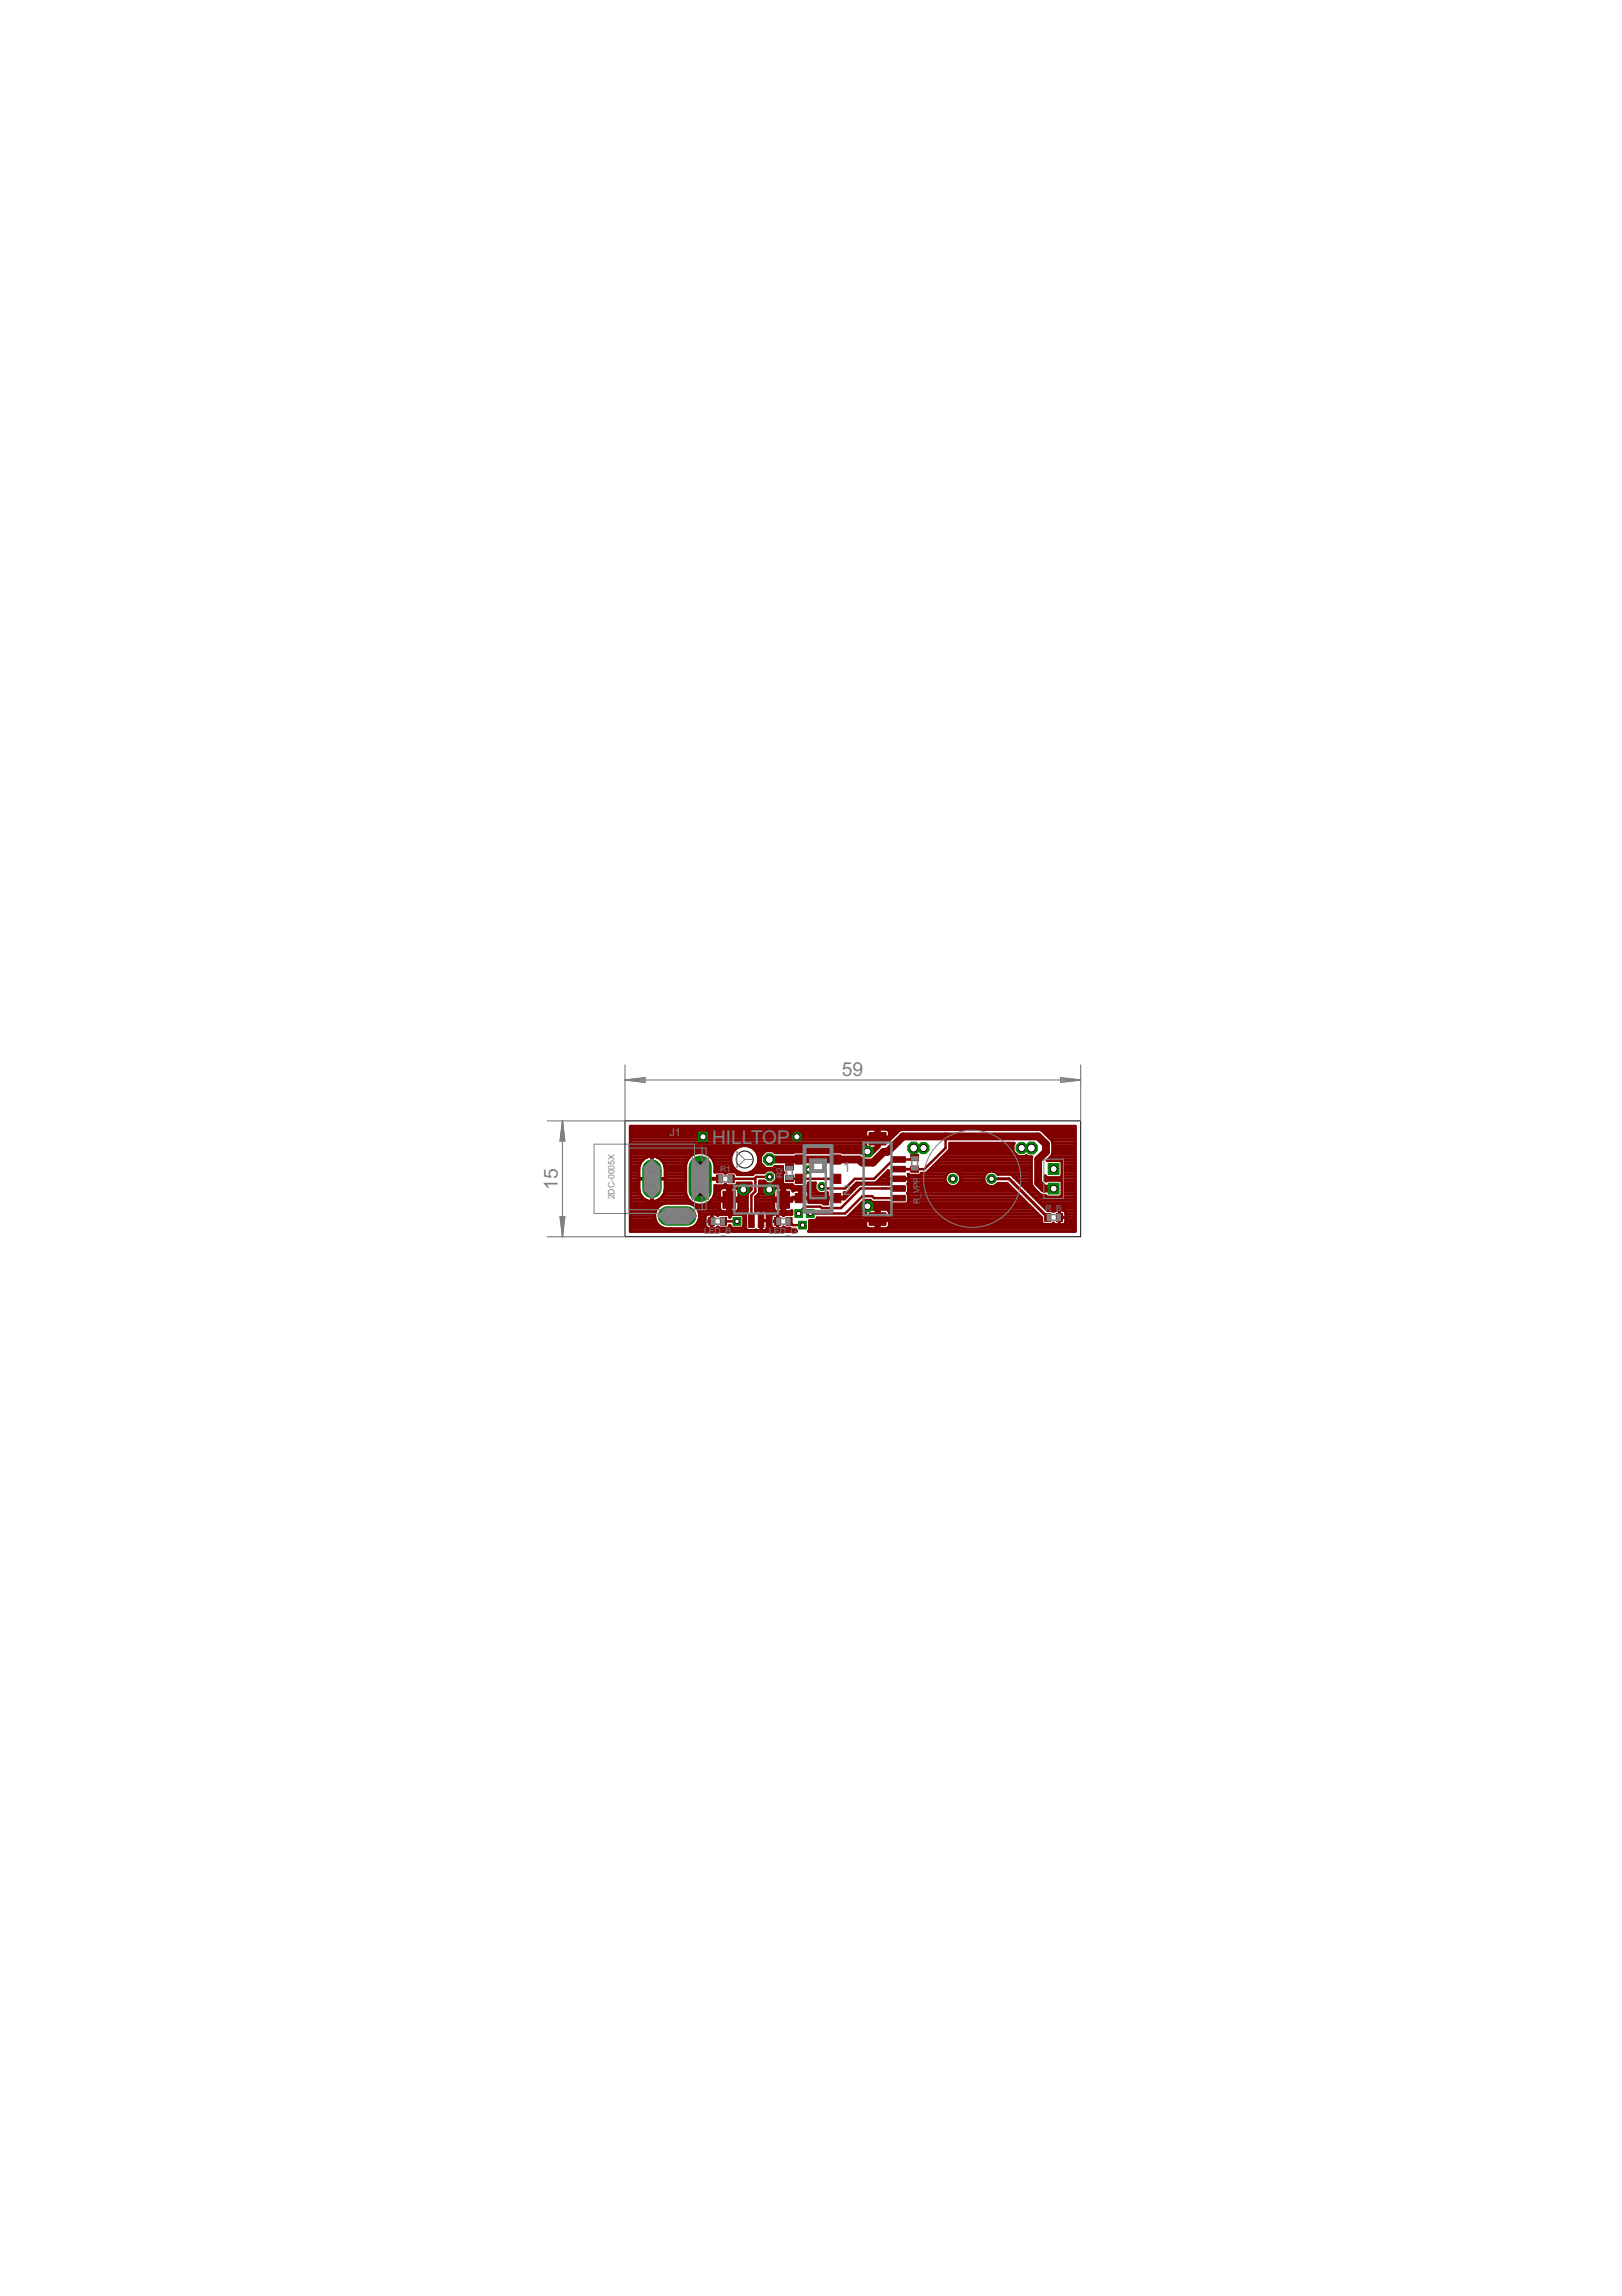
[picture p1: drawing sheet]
<svg xmlns="http://www.w3.org/2000/svg" width="210mm" height="297mm" viewBox="0 0 210 297" stroke-linecap="round" stroke-linejoin="round" font-family="sans-serif">
<defs><g id="words">
<g font-size="2.8" fill="#808080">
<text x="108.9" y="139.2">59</text>
<text x="92.2" y="148">HILLTOP</text>
<text x="72.2" y="153.9" transform="rotate(-90 72.2 153.9)">15</text>
</g>
<g font-size="2" fill="#808080">
<text x="109.1" y="151.6">1</text>
<text x="109.1" y="154.6">2</text>
</g>
<text font-size="1.6" fill="#808080" x="86.6" y="147">J1</text>
<g font-size="1.3" fill="#808080">
<text x="79.5" y="155.2" transform="rotate(-90 79.5 155.2)">2DC-0005X</text>
<text x="91.1" y="159.7">LED_B</text>
<text x="99.5" y="159.7">LED_G</text>
</g>
<g font-size="1.2" fill="#808080">
<text x="93.2" y="151.6">R1</text>
<text x="101.3" y="152.4" transform="rotate(-90 101.3 152.4)">R2</text>
<text x="119" y="155.7" transform="rotate(-90 119 155.7)">R</text>
<text x="119" y="155" transform="rotate(-90 119 155)">_</text>
<text x="119" y="154.4" transform="rotate(-90 119 154.4)">V</text>
<text x="119" y="153.7" transform="rotate(-90 119 153.7)">P</text>
<text x="119" y="153" transform="rotate(-90 119 153)">P</text>
<text x="135.3" y="156.6">R_B</text>
</g>
</g></defs>
<g fill="#800000" stroke="#800000" stroke-width=".13">
<path d="M112.5 156.9h2.2v1.6h-2.2z"/>
<path d="M112.5 146.5h2.2v1.6h-2.2z"/>
<path d="M115.4 149.6h1.8v.8h-1.8z"/>
<path d="M115.4 150.9h1.8v.7h-1.8z"/>
<path d="M115.4 152.1h1.8v.8h-1.8z"/>
<path d="M115.4 153.4h1.8v.7h-1.8z"/>
<path d="M115.4 154.6h1.8v.8h-1.8z"/>
<path d="M136.7 157h.8v1h-.8z"/>
<path d="M135.2 157h.8v1h-.8z"/>
<path d="M117.9 149.4h1v.8h-1z"/>
<path d="M117.9 150.9h1v.8h-1z"/>
<path d="M100.6 154.1h1.6v2.2h-1.6z"/>
<path d="M93.6 154.1h1.6v2.2h-1.6z"/>
<path d="M98.1 157h.7v1.8h-.7z"/>
<path d="M96.9 157h.7v1.8h-.7z"/>
<path d="M94.2 152h.8v1h-.8z"/>
<path d="M92.7 152h.8v1h-.8z"/>
<path d="M101.7 152.1h1v.8h-1z"/>
<path d="M101.7 150.6h1v.8h-1z"/>
<path d="M93.2 157.5h.8v1h-.8z"/>
<path d="M91.7 157.5h.8v1h-.8z"/>
<path d="M101.7 157.5h.8v1h-.8z"/>
<path d="M100.2 157.5h.8v1h-.8z"/>
<path d="M107.5 151.9h1.3v1.2h-1.3z"/>
<path d="M107.5 154.4h1.3v1.2h-1.3z"/>
<path d="M107.5 149.4h1.3v1.2h-1.3z"/>
<path d="M102.9 151.9h1.3v1.2h-1.3z"/>
<path d="M102.9 154.4h1.3v1.2h-1.3z"/>
<path d="M102.9 149.4h1.3v1.2h-1.3z"/>
</g>
<path d="M93.6 158h1.8M97.7 152.4v1.7l-.5 .5v3.3M99.6 150l.1-.1h2.1l.4 .4v.7M99.6 152.3h-1.7l-.3 .2h-3M102.1 158l.5 .5h1.3M102.2 152.5h6M104.7 151.3v.2l-1.1 1M116.3 153.8h-4.9l-2.6 2.5h-2.4l-.2-.2h-2l-.8 .9M116.3 155h-3.2l-.2-.3h-1.3l-2.2 2.3h-4.5M118.4 149.8l.3 .2h-3.1l-2.5 2.5h-2.5l-1.2 1.3h-2.8l-.2-.3M122.4 147v1.5l-2.8 2.8h-3.3" fill="none" stroke="#800000" stroke-width=".32"/>
<path d="M99.6 150h11.6l.4 .4h1.4l1.4-1.4h.5l2-2h17.4l1.1 1v1l-1.1 1v3l.8 .8h1.3" fill="none" stroke="#800000" stroke-width="1"/>
<path d="M90.6 152.5h2.5" fill="none" stroke="#800000" stroke-width=".51"/>
<g fill="none" stroke="#800000" stroke-width=".4">
<path d="M81.6 157.1h3.1M81.6 158.9h4.3M81.6 154.9h1.5M81.6 147.5h33.5M81.6 151.2h1.1M81.6 151.9h1.1M81.6 159.3h21.5M81.6 158.5h3.7M81.6 158.2h3.3M81.6 157.8h3.2M81.6 157.4h3.1M81.6 156.7h3.2"/>
<path d="M81.6 156.3h3.4M81.6 156h3.8M81.6 155.6h7.9M81.6 155.2h1.9M81.6 154.5h1.2M81.6 154.1h1.1M81.6 153.8h1.1M81.6 153.4h1.1M81.6 153h1.1M81.6 152.7h1.1M81.6 152.3h1.1M81.6 151.5h1.1"/>
<path d="M81.6 150.8h1.1M81.6 150.4h1.3M81.6 150.1h1.6M81.6 149.7h2.1M81.6 149.3h8.1M81.6 149h13.3M81.6 148.6h13.6M81.6 148.2h14.4M81.6 147.9h30.4M81.6 147.1h31.8M81.6 146.8h30.4M81.6 146.4h30.4"/>
<path d="M81.6 146h57.5M82.7 152.5h.6M83.1 150.1a1.71 1.71 0 0 1 1.8-.5 1.71 1.71 0 0 1 1.2 1.6v2.7a1.71 1.71 0 0 1-1.7 1.6 1.71 1.71 0 0 1-1.7-1.6v-3zM84.4 149.6v.3M84.4 155.2h.1M84.4 149.7h.1M84.4 155.1v.4M85 156.4l.4-.5 .6-.2h3.2a1.68 1.68 0 0 1 1.4 1.6 1.68 1.68 0 0 1-1.4 1.7h-3.2a1.7 1.7 0 0 1-1-2.6zM85.1 149.7h4.1M85.3 155.2h3.9M85.6 150.1h3.4M85.7 154.9h3.2"/>
<path d="M85.9 150.4h2.9M85.9 154.5h2.9M86 150.8h2.7M86 154.1h2.7M86.1 152.5h-.6M86.1 151.2h2.6M86.1 151.9h2.6M86.1 153.8h2.6M86.1 153.4h2.6M86.1 153h2.6M86.1 152.7h2.6M86.1 152.3h2.6"/>
<path d="M86.1 151.5h2.6M89.3 158.9h2.2M89.9 156h3.2M90 158.5h1.3M90.2 156.3h2.9M90.3 158.2h1M90.4 156.7h2.9M90.5 157.8h.8M90.5 157.1h1.1M90.5 157.4h.8M91.3 158h.8M91.3 157.4v1.2l.1 .3 .3 .1h.9l.3-.3 .1 .2"/>
<path d="M91.5 149.3h3.2M91.7 155.6h1.4M92 149.7h2.6M92.1 155.2h2.1M92.1 158.9h.1M92.1 157.1v1.9M92.1 158.5h.1M92.1 158.2h.1M92.1 157.8h.1M92.1 157.4h.1M92.3 150.1h2.3M92.3 154.9h.8"/>
<path d="M92.4 150.4h2.2M92.5 154.5h.6M92.5 151.2h2.5M92.5 154.1h.6M92.5 153.8h.8M92.5 151.5h2.9M92.5 150.8h2.2M92.6 157.1l.3 .1 .1-.1h1.2l.2 .2v.2l.3-.4h1.3l.3 .2v1.4l-.3 .2M92.8 158.9h3.7M93.2 153.8l.3-.2h.7v3.2h-.7l-.3-.2-.1-.2v-1h2.5v1l-.2 .3-.8 .1v-3.2h.6l.3 .2 .1 .3v.9h-2.5v-.9zM93.7 153.4h.3M94.2 154.9h.4"/>
<path d="M94.2 156.7h.4M94.2 156.3h.4M94.2 156h.4M94.2 155.6h.4M94.2 154.5h.4M94.2 154.1h.4M94.2 153.8h.4M94.2 158.9l.2-.3 .3 .3M94.4 157.4h.1M94.6 155.2h2.1M94.8 149a1.82 1.82 0 0 0 .6 2.5M94.8 149a1.83 1.83 0 0 1 2.9-.3 1.83 1.83 0 0 1-.3 2.8"/>
<path d="M95.2 153.4h2M95.4 151.5l.6 .3h.7l.7-.3M95.4 151.9h2M95.4 156.7h1.2M95.5 153.8h1.7M95.6 154.9h1.1M95.6 156.3h1.1M95.6 156h1.1M95.6 155.6h1.1M95.6 154.5h1.1M95.6 154.1h1.4M96.3 158.5h.2"/>
<path d="M96.3 158.2h.2M96.3 157.8h.2M96.3 157.4h.2M96.5 157.1h-4.8h-.3l-.1 .3M96.8 148.2h15.2M97.4 151.5h1.7M97.5 148.6h16M97.7 151.2h3.6M97.8 154.9v1.7l1.1-.1a.43 .43 0 0 1 .4 .5v1.9a.43 .43 0 0 1-.4 .4M97.8 156.3h2.3M97.8 156h2.3M97.8 155.6h2.3"/>
<path d="M97.8 155.2h3.4M97.8 154.9h2.3M97.9 149h1.1M98 150.8h.7M98 149.3h.6M98.1 150.4h.3M98.2 154.5h1.9M98.2 150.1h.2M98.2 149.7h.2M98.3 154.1h1.8M98.3 153.8h2M98.3 153.4h4.3"/>
<path d="M98.3 153h.8M98.5 157.1h.1M98.5 158.9h.1M98.5 157.9h.8M98.5 156.5v2.8M98.5 158.5h.1M98.5 158.2h.1M98.5 157.8h.1M98.5 157.4h.1M98.5 156.7h.1M99.2 156.7h1.1M99.3 157.1h.8"/>
<path d="M99.3 158.9h.7M99.3 158.5h.5M99.3 158.2h.5M99.3 157.8h.5M99.3 157.4h.5M99.8 158h.8M100.1 151.2l.2-.3h1v.6l.2 .2-.2 .2v1.1M100.1 153h1.2M100.2 149h12.9M100.2 151.5h1.1M100.3 153.8l.2-.2h.7v3.2h-.7a.43 .43 0 0 1-.4-.4v-1h2.4v-.3h1v-1.2h-.7l-.2 .2M100.5 152.6v-.7l-.5-.5h-.7l-.4 .3h-1.3l-.2 .3h-2l-.2-.4h-1.1l-.2 .2-.2-.2h-1.2a1.96 1.96 0 0 0-1.4-2.4 1.96 1.96 0 0 0-2.4 1.4v3.8a1.96 1.96 0 0 0 2.5 1.5 1.96 1.96 0 0 0 1.3-2.5h1.2l.2-.2 .2 .2h1.1l.2-.2v-.1h1.8v.8l-.5 .5v2.2l-.2 .2v2.2l.2 .2 1.1-.1 .3 .2"/>
<path d="M100.5 152.6l-.5 .6h-.7l-.4-.4h-.6v1.6l-.5 .5M100.5 151.9h.8M100.5 152.7h.8M100.5 152.3h.8M100.6 157.1v1.9M100.6 158.9h.1M100.6 158.5h.1M100.6 158.2h.1M100.6 157.8h.1M100.6 157.4h.1M101.1 157.1h1.4M101.2 154.9h.4"/>
<path d="M101.2 156.7h.4M101.2 156.3h.4M101.2 156h.4M101.2 155.6h.4M101.2 154.5h.4M101.2 154.1h.4M101.2 153.8h.4M101.3 153l.2 .3h1M101.4 157.2h.1M101.4 157.2l-.3-.1h-.9h-.3l-.1 .3v1.2l.1 .2 .3 .2h.9l.3-.3 .2 .2M101.6 155.2h.9M102.4 156.7h.1"/>
<path d="M102.4 156.7l.1 .4h-.9l-.2 .1M102.4 153.8l-.2-.2h-.6v3.2l.8-.1M102.4 153.8l.2 .3M102.4 153.8h3.1M102.5 153.3l.2 .2h1.7l.2-.2v-.2h.9v.8l.5 .5h.7l.1-.1h.3v.6h1v.2h-1v.6h-.5l-.2-.1h-1.7v-.5h-1v-1.2h.6l.3 .3 .1 .7-4.6 .1v-.9l.2-.3M102.5 153.3h.1M102.6 154.1h.1M103.5 154.9h.2M103.5 154.5h.2M103.5 154.1h.2M104.5 153.4h1M104.6 154.1h1.1"/>
<path d="M104.7 154.9h2.4M104.7 159.3h34.4M104.7 155.2h2.4M104.7 154.5h2.4M104.8 158.9h7.4M104.8 158.5h7.2M104.8 158.2h7.2M105.6 157.8h7.8M106.4 155.6h.7M109.3 154.9h.2M109.3 154.5h.6M109.7 157.4h2.3"/>
<path d="M109.8 154.1h.4M110.1 157.1h1.9M110.2 153.8h.4M110.5 156.7h1.6M110.5 153.4h.5M110.8 156.3h22.8M111.2 156h22M111.6 155.6h3.4M111.8 149.3h1M112 147.5v.8l.2 .2 .2 .1h1v-2.5h-1l-.3 .1-.1 .9h3.1v-.8l-.3-.2h-1v2.2l-1.2 1.2h-.7l-.2-.3-.4-.1h-2.2l-.1-.1h-1.6l-.1 .1h-2.8l-.1-.1-4.1 .1-.2-.2h-1l-.7 .6v1l.7 .7M112.1 156.6l.3-.2h1v2.6h-1l-.2-.1-.2-.2v-.8h3.1v.8l-.4 .3h-.9v-2.6h.9l.2 .1 .2 .2v.8h-3.1zM113.4 157.1h.4"/>
<path d="M113.4 158.9h.4M113.4 158.5h.4M113.4 158.2h.4M113.4 157.4h.4M113.4 156.7h.4M113.4 148.2h.4M113.4 147.9h.4M113.4 146.8h.4M113.4 146.4h.4M113.4 153h1.5M113.7 152.7h1.2M113.8 157.8h21"/>
<path d="M113.8 147.1h1.7M114.1 152.3h.8M114.5 151.9h.5M114.9 151.5h.1M114.9 158.9h24.2M114.9 152.5h2.7M114.9 153v-.9l.1-.3v-.4l-1.7 1.7h-2.5l-1.2 1.2h-.3v.6h-1v.2h.9l1.9-1.9h3.9M114.9 153l.1 .1M115 153.1v.1M115.1 156.7h18.8M115.1 147.5l1.3-1.2 .3-.2h17.8l.4 .2 1.2 1.2M115.1 157.1h19.2"/>
<path d="M115.1 158.5h24M115.1 158.2h19.7M115.1 157.4h19.6M115.1 146.8h.7M115.1 146.4h1.1M116.3 152.5h.1M117.5 153.2l.1 1.1-.1 .1 .1 .1M117.5 155.6h15.3M117.5 153.1v.1M117.6 154.5v1l-.3 .3h-2.1l-.2-.2h-2.1l-.3-.3h-.8l-2.2 2.3h-3.8l-.3 .3h-.7v1.3l-.2 .1h34.5v-13.6h-57.5v13.6h21.5l-.1-.3h-.6l-.2-.1h-1M117.6 154.9h14.5M117.6 155.2h14.9"/>
<path d="M117.6 154.5h14.1M117.6 154.1h13.8M117.6 153.8h13.4M117.6 153.4h5.2M117.6 153l-.1 .1M117.6 153h4.8M117.6 152.7h4.7M117.6 152.3h4.7M119.2 151.9h3.3M120.1 151.5h2.9M120.5 151.2h13M120.8 150.8h12.7"/>
<path d="M121.2 150.4h12.3M121.6 150.1h11.9M121.9 149.7h11.6M122.3 149.3h9.1M122.7 149h8.4M122.9 148.6h8.2M122.9 148.2h8.2M123.6 151.5h4.4M123.8 153.4h4M124.1 151.9h3.4M124.2 153h3.2M124.3 152.3h3"/>
<path d="M124.3 152.7h3M128.3 152.5h2.3l5 5M128.6 151.5h4.9M128.8 153.4h1.8M130.9 151.9l.3 .4M131.1 149v-.9l.1-.2h-8.3v.8l-3.1 3.1h-.5l-.3 .3h-1.3l-.2-.2 .1 .2v.9M131.1 149l.6 .6h1l.1-.1 .2 .2h.5v3.5M131.2 152.3l4.4 4.3h.6l.1 .2 .3-.3h1a.43 .43 0 0 1 .3 .5v1.2M131.2 152.3h2.3M131.6 152.7h1.9M132 153h1.5M132.3 153.4h1.2"/>
<path d="M132.7 153.8h1.1M133.1 154.1h1.1M133.4 154.5h1.1M133.5 153.2h.1M133.5 153.2l.1 .3M133.5 151.9h-4.4a1.02 1.02 0 0 0-1.5-.1 1.02 1.02 0 0 0 0 1.5 1.02 1.02 0 0 0 1.5-.2h1.2l4.5 4.4v.7M133.6 153.5h.1M133.6 153.5l1 1.1M133.8 154.9h1.6M134.2 155.2h4.9M134.5 155.6h4.6M134.6 154.5h.1"/>
<path d="M134.6 154.5l.7 .2 .2 .2h3.6M134.8 158.2l.2 .2h1.2l.1-.2 .3 .3 1.1-.1 .2-.2M134.9 154.7h.1M134.9 156h4.2M135 146.4h4.1M135.3 152.7l.1 .1 .1-.1h1.7l.3 .2v1.7l-.3 .3M135.3 152.7h3.8M135.3 152.3h.1M135.3 156.3h3.8M135.4 146.8h3.7M135.6 150.1h3.5M135.7 147.1h3.4"/>
<path d="M135.9 149.7h3.2M136.1 147.5h3M136.1 147.5l.1 .3v1.4l-.1 .3-.6 .6h1.7l.3 .3v1.7l-.3 .3h-1.7l-.2-.3v.6M136.2 149.3h2.9M136.2 156.7h.2M136.2 149h2.9M136.2 148.6h2.9M136.2 148.2h2.9M136.2 147.9h2.9M137.1 157.1h.1M137.1 157.5h.8M137.1 156.5v2"/>
<path d="M137.1 158.2h.1M137.1 157.8h.1M137.1 157.4h.1M137.1 156.7h.1M137.3 152.3h1.8M137.5 151.2h1.6M137.5 151.9h1.6M137.5 154.5h1.6M137.5 154.1h1.6M137.5 153.8h1.6M137.5 153.4h1.6M137.5 153h1.6"/>
<path d="M137.5 151.5h1.6M137.5 150.8h1.6M137.5 150.4h1.6M137.8 156.7h1.3M137.9 158.2h1.2M137.9 157.1h1.2M137.9 157.8h1.2M137.9 157.4h1.2"/>
<circle cx="123.3" cy="152.5" r="1.03"/>
</g>
<circle cx="112.3" cy="149" r=".76" fill="#008000" stroke="#008000" stroke-width=".13"/>
<circle cx="112.3" cy="149" r=".44" fill="#fff" stroke="#000" stroke-width=".13"/>
<circle cx="112.3" cy="156.1" r=".76" fill="#008000" stroke="#008000" stroke-width=".13"/>
<circle cx="112.3" cy="156.1" r=".44" fill="#fff" stroke="#000" stroke-width=".13"/>
<circle cx="123.3" cy="152.5" r=".61" fill="#008000" stroke="#008000" stroke-width=".13"/>
<circle cx="123.3" cy="152.5" r=".36" fill="#fff" stroke="#000" stroke-width=".13"/>
<circle cx="128.3" cy="152.5" r=".61" fill="#008000" stroke="#008000" stroke-width=".13"/>
<circle cx="128.3" cy="152.5" r=".36" fill="#fff" stroke="#000" stroke-width=".13"/>
<circle cx="99.5" cy="153.9" r=".76" fill="#008000" stroke="#008000" stroke-width=".13"/>
<circle cx="99.5" cy="153.9" r=".44" fill="#fff" stroke="#000" stroke-width=".13"/>
<circle cx="96.2" cy="153.9" r=".76" fill="#008000" stroke="#008000" stroke-width=".13"/>
<circle cx="96.2" cy="153.9" r=".44" fill="#fff" stroke="#000" stroke-width=".13"/>
<path d="M135.7 150.5h1.4v1.4h-1.4z" fill="#008000" stroke="#008000" stroke-width=".13"/>
<circle cx="136.4" cy="151.2" r=".44" fill="#fff" stroke="#000" stroke-width=".13"/>
<path d="M135.7 153.1h1.4v1.4h-1.4z" fill="#008000" stroke="#008000" stroke-width=".13"/>
<circle cx="136.4" cy="153.8" r=".44" fill="#fff" stroke="#000" stroke-width=".13"/>
<path d="M84.4 151.3v2.5" fill="none" stroke="#008000" stroke-width="2.5"/>
<circle cx="84.4" cy="152.5" r=".4" fill="#fff" stroke="#000" stroke-width=".13"/>
<path d="M90.6 151v3" fill="none" stroke="#008000" stroke-width="3"/>
<circle cx="90.6" cy="152.5" r=".4" fill="#fff" stroke="#000" stroke-width=".13"/>
<path d="M86.4 157.3h2.5" fill="none" stroke="#008000" stroke-width="2.5"/>
<circle cx="87.6" cy="157.3" r=".4" fill="#fff" stroke="#000" stroke-width=".13"/>
<circle cx="119.5" cy="148.5" r=".78" fill="#008000" stroke="#008000" stroke-width=".13"/>
<circle cx="119.5" cy="148.5" r=".47" fill="#fff" stroke="#000" stroke-width=".13"/>
<circle cx="132.2" cy="148.5" r=".78" fill="#008000" stroke="#008000" stroke-width=".13"/>
<circle cx="132.2" cy="148.5" r=".47" fill="#fff" stroke="#000" stroke-width=".13"/>
<circle cx="118.2" cy="148.5" r=".83" fill="#008000" stroke="#008000" stroke-width=".13"/>
<circle cx="118.2" cy="148.5" r=".51" fill="#fff" stroke="#000" stroke-width=".13"/>
<circle cx="133.5" cy="148.5" r=".83" fill="#008000" stroke="#008000" stroke-width=".13"/>
<circle cx="133.5" cy="148.5" r=".51" fill="#fff" stroke="#000" stroke-width=".13"/>
<circle cx="99.6" cy="150" r=".8" fill="#008000" stroke="#008000" stroke-width=".13"/>
<circle cx="99.6" cy="150" r=".51" fill="#fff" stroke="#000" stroke-width=".13"/>
<path d="M90.4 146.5h1.2v1.2h-1.2z" fill="#008000" stroke="#008000" stroke-width=".13"/>
<circle cx="91" cy="147.1" r=".4" fill="#fff" stroke="#000" stroke-width=".13"/>
<circle cx="103.1" cy="147.1" r=".59" fill="#008000" stroke="#008000" stroke-width=".13"/>
<circle cx="103.1" cy="147.1" r=".4" fill="#fff" stroke="#000" stroke-width=".13"/>
<path d="M102.8 156.5h1.1v1h-1.1z" fill="#008000" stroke="#008000" stroke-width=".13"/>
<circle cx="103.4" cy="157" r=".3" fill="#fff" stroke="#000" stroke-width=".13"/>
<path d="M104.4 156.5h1v1h-1z" fill="#008000" stroke="#008000" stroke-width=".13"/>
<circle cx="104.9" cy="157" r=".3" fill="#fff" stroke="#000" stroke-width=".13"/>
<circle cx="106.4" cy="153.5" r=".55" fill="#008000" stroke="#008000" stroke-width=".13"/>
<circle cx="106.4" cy="153.5" r=".3" fill="#fff" stroke="#000" stroke-width=".13"/>
<circle cx="99.6" cy="152.3" r=".55" fill="#008000" stroke="#008000" stroke-width=".13"/>
<circle cx="99.6" cy="152.3" r=".3" fill="#fff" stroke="#000" stroke-width=".13"/>
<circle cx="104.7" cy="151.3" r=".55" fill="#008000" stroke="#008000" stroke-width=".13"/>
<circle cx="104.7" cy="151.3" r=".3" fill="#fff" stroke="#000" stroke-width=".13"/>
<path d="M94.9 157.5h1v1h-1z" fill="#008000" stroke="#008000" stroke-width=".13"/>
<circle cx="95.4" cy="158" r=".3" fill="#fff" stroke="#000" stroke-width=".13"/>
<path d="M103.4 158h1v1h-1z" fill="#008000" stroke="#008000" stroke-width=".13"/>
<circle cx="103.9" cy="158.5" r=".3" fill="#fff" stroke="#000" stroke-width=".13"/>
<path d="M95 153.4h5.7v3.6h-5.7zM104.9 150h2v5h-2zM111.8 147.8h3.6v9.4h-3.6z" fill="none" stroke="#808080" stroke-width=".32"/>
<g fill="none" stroke="#808080" stroke-width=".13">
<path d="M76.9 148h13v9h-13zM81.4 148.5h10v8h-10M81.4 148v9M83.4 152.4l1-1 1 1-1 1zM83.4 152.1l1-1 1 1-1 1zM83.4 151.7l2 2-1 1-1-1 2-2-1-1zM83.4 151.5l1-1 1 1-1 1zM83.4 152.8l1-1 1 1-1 1zM84.4 150v4M84.4 151.3l1 1-1 1-1-1zM84.4 151.2l1 1-1 1-1-1zM84.4 151l1 1-1 1-1-1z"/>
<path d="M84.4 150.9l1 1-1 1-1-1zM84.4 152.8l-1 1 1 1 1-1-2-2 1-1 1 1-1 1M84.4 150.6l1 1-1 1-1-1zM84.4 150.4l-1 1 2 2-1 1-1-1 2-2zM84.4 150.3l1 1-1 1-1-1zM84.4 152.2l-1 1 1 1 1-1-2-2 1-1 1 1-1 1M84.4 152.1l-1 1 1 1 1-1-2-2 1-1 1 1-1 1M84.4 150l1 1-2 2 1 1 1-1-1-1M84.4 150l-1 1 1 1M84.4 151.6l1 1-1 1-1-1zM84.4 151.7l1 1-1 1-1-1zM84.4 151.9l1 1-1 1-1-1z"/>
<path d="M84.4 152.3l1 1-1 1-1-1zM84.4 152.5l1 1-1 1-1-1zM84.4 152.6l1 1-1 1-1-1zM84.4 152.9l1 1-1 1-1-1zM84.4 153l1 1-1 1-1-1zM86.1 156.3l1 1-1 1-1-1zM86.1 156.3v1M86.2 156.3l1 1-1 1-1-1zM86.2 156.3v1M86.3 156.3l2 2 1-1-1-1M86.3 156.3v1M86.3 156.3l-1 1 1 1 1-1"/>
<path d="M86.4 157v.5h3v-.5M86.4 157.3l1 1 1-1M86.4 156.3l-1 1 1 1 2-2M86.4 156.3l2 2 1-1-1-1M86.4 156.3v1M86.5 156.3l1 1-1 1-1-1zM86.5 156.3v1M86.6 156.3l-1 1 1 1 1-1M86.6 156.3v1M86.6 156.3l1 1M86.7 157.3l1 1 1-1M86.7 156.3v1"/>
<path d="M86.7 156.3l1 1-1 1-1-1zM86.8 156.3l1 1-1 1-1-1zM86.8 156.3v1M86.9 156.3l1 1M86.9 156.3l-1 1 1 1 1-1M86.9 156.3v1M87 156.3l-1 1 1 1 2-2M87 157.3l1 1 1-1M87 156.3l2 2 1-1-1-1M87 156.3v1M87.1 156.3l-1 1 1 1 2-2M87.1 156.3v1"/>
<path d="M87.1 156.3l1 1M87.2 156.3l-1 1M87.2 156.3v1M87.2 156.3l1 1-1 1-1-1M87.3 156.3l-1 1M87.3 156.3v1M87.3 156.3l1 1-1 1-1-1M87.4 156.3v1M87.4 156.3l1 1M87.4 156.3l-1 1M87.5 156.3l1 1-1 1-1-1zM87.5 156.3v1"/>
<path d="M87.6 156.3l1 1-1 1-1-1zM87.6 156.3v1M87.7 156.3l1 1M87.7 156.3l-1 1M87.7 156.3v1M87.8 156.3l1 1-1 1-1-1zM87.8 156.3v1M87.9 156.3v1M87.9 156.3l1 1M87.9 156.3l-1 1 1 1 1-1M88 156.3l1 1M88 156.3l-1 1"/>
<path d="M88 156.3v1M88.1 156.3l1 1M88.1 156.3v1M88.1 156.3l-1 1 1 1 1-1M88.2 156.3l1 1-1 1-1-1M88.2 156.3l-1 1M88.2 156.3v1M88.3 156.3l-1 1M88.3 156.3v1M88.4 156.3v1M88.5 156.3l-1 1M88.5 156.3v1"/>
<path d="M88.5 156.3l1 1-1 1-1-1M88.6 156.3v1M88.6 156.3l1 1-1 1-1-1zM88.7 156.3v1M88.7 156.3l1 1-1 1-1-1M88.7 156.3l-1 1M88.8 156.3l1 1-1 1-1-1M88.8 156.3v1M88.8 156.3l-1 1M88.9 156.3v1M88.9 156.3l1 1-1 1-1-1zM89 156.3v1"/>
<path d="M89.1 156.3v1M89.1 156.3l1 1-1 1-1-1M89.6 151.8l2-2v5.4l-2-2M89.6 151.5l2 2M89.6 151.4l2 2M89.6 151.3l2 2M89.6 151.2l2 2M89.6 151.1l2 2M89.6 151l2 2M89.6 150.8l2 2M89.6 150.9l2 2M89.6 150.7l2 2-2 2"/>
<path d="M89.6 150.6l2 2M89.6 150.5l2 2M89.6 150.4l2 2-2 2M89.6 150.3l2 2M89.6 150.2l2 2M89.6 150.1l2 2M89.6 150l2 2M89.6 149.9l2 2M89.6 151.6l2 2M89.6 151.7l2 2M89.6 151.8l2 2M89.6 151.9l2 2"/>
<path d="M89.6 152l2 2M89.6 152.1l2 2M89.6 152.2l2 2M89.6 152.3l2 2M89.6 152.5l2 2M89.6 152.6l2 2M89.6 152.8l2 2M89.6 152.9l2 2M89.6 153l2 2M89.6 153.1l2 2M90.9 151h.5M90.9 148.5v8"/>
<path d="M90.9 154h.5M91.6 151.5l-2 2M91.6 151.8l-2-2v5.4l2-2M91.6 151.4l-2 2M91.6 151.3l-2 2M91.6 151.2l-2 2M91.6 151.1l-2 2M91.6 151l-2 2M91.6 150.8l-2 2M91.6 150.9l-2 2M91.6 150.7l-2 2 2 2M91.6 150.6l-2 2"/>
<path d="M91.6 150.5l-2 2M91.6 150.4l-2 2 2 2M91.6 150.3l-2 2M91.6 150.2l-2 2M91.6 150.1l-2 2M91.6 150l-2 2M91.6 149.9l-2 2M91.6 151.6l-2 2M91.6 151.7l-2 2M91.6 151.8l-2 2M91.6 151.9l-2 2M91.6 152l-2 2"/>
<path d="M91.6 152.1l-2 2M91.6 152.2l-2 2M91.6 152.3l-2 2M91.6 152.5l-2 2M91.6 152.6l-2 2M91.6 152.8l-2 2M91.6 152.9l-2 2M91.6 153l-2 2M91.6 153.1l-2 2M92.1 157.6h1.6v.8h-1.6zM93.1 152.1h1.6v.8h-1.6zM95.4 149l1 1-1 1z"/>
<path d="M96.4 150h1M100.6 157.6h1.6v.8h-1.6zM101.7 151h.9v1.6h-.9zM118 149.7h.8v1.6h-.8zM135.1 150h2.5v5h-2.5zM135.6 157.1h1.6v.8h-1.6z"/>
<circle cx="125.8" cy="152.5" r="6.3"/>
</g>
<g fill="none" stroke="#808080" stroke-width=".17">
<path d="M91.5 157.5v1M92.4 157.6h.9M92.4 158.3h.9M93.4 152.1h.9M93.4 152.9h.9M100 157.5v1M100.9 157.6h.9M100.9 158.3h.9M101.8 151.3v.8M102.5 151.3v.8M118 150.1v.8M118.7 150.1v.8"/>
<path d="M135.9 157.1h.9M135.9 157.9h.9"/>
</g>
<path d="M104.1 148.3h3.5v8.5h-3.5zM105.1 150.3h1.5v1.2h-1.5z" fill="none" stroke="#808080" stroke-width=".51"/>
<g fill="#808080" stroke="#808080" stroke-width=".13">
<path d="M135.5 157.1h.4v.8h-.4z"/>
<path d="M136.8 157.1h.4v.8h-.4z"/>
<path d="M117.9 150.9h.9v.5h-.9z"/>
<path d="M117.9 149.7h.9v.4h-.9z"/>
<path d="M93 152.1h.5v.8h-.5z"/>
<path d="M94.3 152.1h.4v.8h-.4z"/>
<path d="M101.7 150.9h.9v.4h-.9z"/>
<path d="M101.7 152.1h.9v.4h-.9z"/>
<path d="M92 157.6h.5v.8h-.5z"/>
<path d="M93.3 157.6h.4v.8h-.4z"/>
<path d="M100.5 157.6h.4v.8h-.4z"/>
<path d="M101.8 157.6h.4v.8h-.4z"/>
</g>
<g fill="none" stroke="#000" stroke-width=".13">
<path d="M80.9 145h58.9v15h-58.9z"/>
<circle cx="84.4" cy="151.8" r=".4"/>
<circle cx="84.4" cy="154" r=".4"/>
<circle cx="84.4" cy="151.9" r=".4"/>
<circle cx="84.4" cy="151.4" r=".4"/>
<circle cx="84.4" cy="152.9" r=".4"/>
<circle cx="84.4" cy="153.5" r=".4"/>
<circle cx="84.4" cy="153.8" r=".4"/>
<circle cx="84.4" cy="153.3" r=".4"/>
<circle cx="84.4" cy="152.3" r=".4"/>
<circle cx="84.4" cy="152" r=".4"/>
<circle cx="84.4" cy="152.8" r=".4"/>
<circle cx="84.4" cy="152.2" r=".4"/>
<circle cx="84.4" cy="153.1" r=".4"/>
<circle cx="84.4" cy="151.5" r=".4"/>
<circle cx="84.4" cy="152.6" r=".4"/>
<circle cx="84.4" cy="151.7" r=".4"/>
<circle cx="84.4" cy="151.2" r=".4"/>
<circle cx="84.4" cy="152.4" r=".4"/>
<circle cx="84.4" cy="151" r=".4"/>
<circle cx="84.4" cy="153.7" r=".4"/>
<circle cx="84.4" cy="151.3" r=".4"/>
<circle cx="84.4" cy="153.4" r=".4"/>
<circle cx="84.4" cy="151.6" r=".4"/>
<circle cx="84.4" cy="153.2" r=".4"/>
<circle cx="84.4" cy="153.6" r=".4"/>
<circle cx="84.4" cy="153.9" r=".4"/>
<circle cx="84.4" cy="152.1" r=".4"/>
<circle cx="84.4" cy="151.1" r=".4"/>
<circle cx="84.4" cy="152.7" r=".4"/>
<circle cx="84.4" cy="153" r=".4"/>
<circle cx="86.1" cy="157.3" r=".4"/>
<circle cx="86.2" cy="157.3" r=".4"/>
<circle cx="86.3" cy="157.3" r=".4"/>
<circle cx="86.4" cy="157.3" r=".4"/>
<circle cx="86.5" cy="157.3" r=".4"/>
<circle cx="86.6" cy="157.3" r=".4"/>
<circle cx="86.7" cy="157.3" r=".4"/>
<circle cx="86.8" cy="157.3" r=".4"/>
<circle cx="86.9" cy="157.3" r=".4"/>
<circle cx="87" cy="157.3" r=".4"/>
<circle cx="87.1" cy="157.3" r=".4"/>
<circle cx="87.2" cy="157.3" r=".4"/>
<circle cx="87.3" cy="157.3" r=".4"/>
<circle cx="87.4" cy="157.3" r=".4"/>
<circle cx="87.5" cy="157.3" r=".4"/>
<circle cx="87.6" cy="157.3" r=".4"/>
<circle cx="87.7" cy="157.3" r=".4"/>
<circle cx="87.8" cy="157.3" r=".4"/>
<circle cx="87.9" cy="157.3" r=".4"/>
<circle cx="88" cy="157.3" r=".4"/>
<circle cx="88.1" cy="157.3" r=".4"/>
<circle cx="88.2" cy="157.3" r=".4"/>
<circle cx="88.3" cy="157.3" r=".4"/>
<circle cx="88.4" cy="157.3" r=".4"/>
<circle cx="88.5" cy="157.3" r=".4"/>
<circle cx="88.6" cy="157.3" r=".4"/>
<circle cx="88.7" cy="157.3" r=".4"/>
<circle cx="88.8" cy="157.3" r=".4"/>
<circle cx="88.9" cy="157.3" r=".4"/>
<circle cx="89" cy="157.3" r=".4"/>
<circle cx="89.1" cy="157.3" r=".4"/>
<circle cx="90.6" cy="153.1" r=".51"/>
<circle cx="90.6" cy="151.7" r=".51"/>
<circle cx="90.6" cy="151.4" r=".51"/>
<circle cx="90.6" cy="154.1" r=".51"/>
<circle cx="90.6" cy="154.2" r=".51"/>
<circle cx="90.6" cy="150.8" r=".51"/>
<circle cx="90.6" cy="150.9" r=".51"/>
<circle cx="90.6" cy="152.3" r=".51"/>
<circle cx="90.6" cy="151.8" r=".51"/>
<circle cx="90.6" cy="152.9" r=".51"/>
<circle cx="90.6" cy="154" r=".51"/>
<circle cx="90.6" cy="152.5" r=".51"/>
<circle cx="90.6" cy="152.2" r=".51"/>
<circle cx="90.6" cy="151" r=".51"/>
<circle cx="90.6" cy="153.4" r=".51"/>
<circle cx="90.6" cy="153.5" r=".51"/>
<circle cx="90.6" cy="153.6" r=".51"/>
<circle cx="90.6" cy="153.8" r=".51"/>
<circle cx="90.6" cy="152" r=".51"/>
<circle cx="90.6" cy="151.9" r=".51"/>
<circle cx="90.6" cy="151.2" r=".51"/>
<circle cx="90.6" cy="153.7" r=".51"/>
<circle cx="90.6" cy="153.9" r=".51"/>
<circle cx="90.6" cy="153.3" r=".51"/>
<circle cx="90.6" cy="153.2" r=".51"/>
<circle cx="90.6" cy="152.4" r=".51"/>
<circle cx="90.6" cy="151.5" r=".51"/>
<circle cx="90.6" cy="152.6" r=".51"/>
<circle cx="90.6" cy="151.6" r=".51"/>
<circle cx="90.6" cy="151.1" r=".51"/>
<circle cx="90.6" cy="153" r=".51"/>
<circle cx="90.6" cy="152.7" r=".51"/>
<circle cx="90.6" cy="152.8" r=".51"/>
<circle cx="90.6" cy="152.1" r=".51"/>
<circle cx="90.6" cy="151.3" r=".51"/>
<circle cx="96.4" cy="150" r="1.1"/>
</g>
<g fill="none" stroke="#808080" stroke-width=".15">
<path d="M80.9 137.8v7.2h-10.1M80.9 139.7h58.9M80.9 139.7l2.6-.3v.6zM80.9 139.7l2.6 .2M80.9 139.7l2.6 .3M83.5 139.6l-2.6 .1M83.5 139.5l-2.6 .2M137.2 139.4l2.6 .3-2.6 .3zM137.2 139.6l2.6 .1M137.2 139.5l2.6 .2M139.8 137.8v7.2M139.8 139.7l-2.6 .2"/>
<path d="M139.8 139.7l-2.6 .3M70.8 160h10.1M72.5 157.4h.6l-.3 2.6zM72.5 157.4l.3 2.6M72.6 157.4l.2 2.6M72.8 145v15M72.8 145l.3 2.6h-.6zM72.8 145l-.2 2.6M72.8 145l.1 2.6M72.8 145l-.3 2.6M72.8 145l.2 2.6M72.9 157.4l-.1 2.6"/>
<path d="M73 157.4l-.2 2.6"/>
</g>
<use href="#words"/>
</svg>
